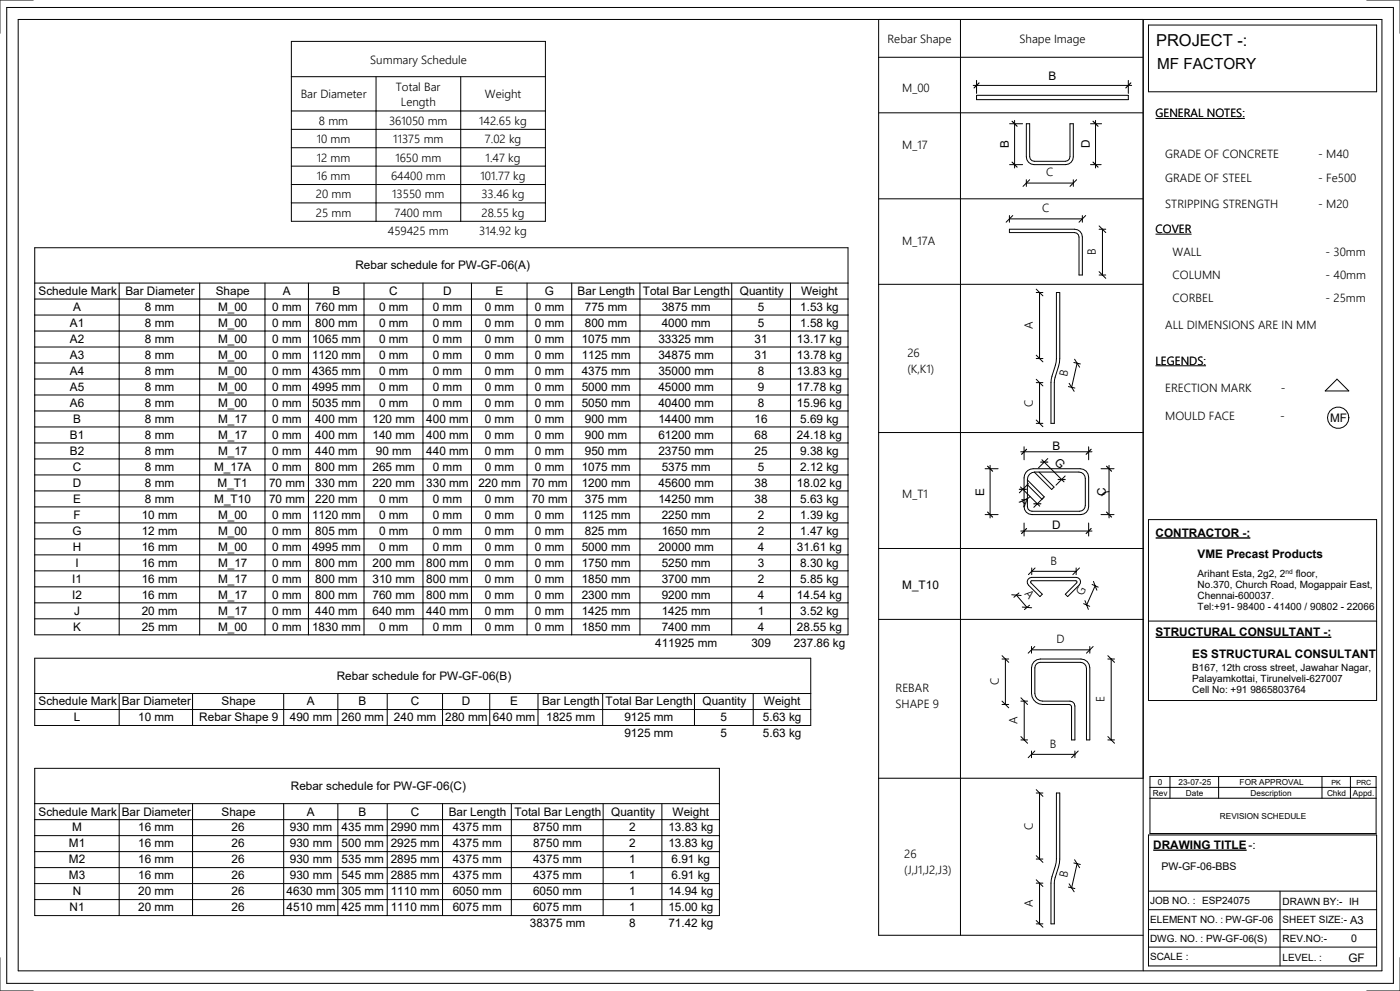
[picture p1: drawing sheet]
<svg xmlns="http://www.w3.org/2000/svg" width="420mm" height="297mm" viewBox="0 0 420 297" stroke-linecap="round" stroke-linejoin="round" font-family="sans-serif">
<defs><g id="words">
<text font-size="4.9" x="346.9" y="13.9">PROJECT -:</text>
<text font-size="4.6" x="347.2" y="20.7">MF FACTORY</text>
<g font-size="3.5">
<text x="266.3" y="12.9">Rebar Shape</text>
<text x="305.9" y="12.9">Shape Image</text>
<text x="111.1" y="19.1">Summary Schedule</text>
<text x="314.6" y="23.9">B</text>
<text x="90.2" y="29.5">Bar Diameter</text>
<text x="118.8" y="27.1">Total Bar</text>
<text x="145.5" y="29.5">Weight</text>
<text x="270.7" y="27.5">M_00</text>
<text x="120.3" y="31.8">Length</text>
<text x="346.7" y="35.2">GENERAL NOTES:</text>
<text x="95.7" y="37.4">8 mm</text>
<text x="116.8" y="37.4">361050 mm</text>
<text x="143.8" y="37.4">142.65 kg</text>
<text x="95" y="42.9">10 mm</text>
<text x="118" y="42.9">11375 mm</text>
<text x="145.5" y="42.9">7.02 kg</text>
<text x="270.7" y="44.8">M_17</text>
<text x="302.7" y="44.4" transform="rotate(-90 302.7 44.4)">B</text>
<text x="327" y="44.5" transform="rotate(-90 327 44.5)">D</text>
<text x="349.6" y="47.3">GRADE OF CONCRETE</text>
<text x="395.5" y="47.3">- M40</text>
<text x="95" y="48.4">12 mm</text>
<text x="95" y="54">16 mm</text>
<text x="117.3" y="54">64400 mm</text>
<text x="118.6" y="48.4">1650 mm</text>
<text x="144.2" y="54">101.77 kg</text>
<text x="145.7" y="48.4">1.47 kg</text>
<text x="313.9" y="52.9">C</text>
<text x="94.8" y="59.5">20 mm</text>
<text x="117.7" y="59.5">13550 mm</text>
<text x="144.5" y="59.5">33.46 kg</text>
<text x="349.6" y="54.6">GRADE OF STEEL</text>
<text x="395.5" y="54.6">- Fe500</text>
<text x="94.8" y="65">25 mm</text>
<text x="118.4" y="65">7400 mm</text>
<text x="144.5" y="65">28.55 kg</text>
<text x="312.7" y="63.6">C</text>
<text x="349.6" y="62.3">STRIPPING STRENGTH</text>
<text x="395.5" y="62.3">- M20</text>
<text x="116.4" y="70.5">459425 mm</text>
<text x="143.8" y="70.5">314.92 kg</text>
<text x="346.7" y="69.9">COVER</text>
<text x="270.7" y="73.5">M_17A</text>
<text x="328.8" y="76.6" transform="rotate(-90 328.8 76.6)">B</text>
<text x="351.8" y="76.8">WALL</text>
<text x="397.8" y="76.8">- 30mm</text>
<text x="106.7" y="80.7">Rebar schedule for PW-GF-06(A)</text>
<text x="351.8" y="83.5">COLUMN</text>
<text x="397.8" y="83.5">- 40mm</text>
<text x="11.6" y="88.4">Schedule Mark</text>
<text x="37.6" y="88.4">Bar Diameter</text>
<text x="64.7" y="88.4">Shape</text>
<text x="84.9" y="88.4">A</text>
<text x="99.7" y="88.4">B</text>
<text x="116.8" y="88.4">C</text>
<text x="132.9" y="88.4">D</text>
<text x="148.6" y="88.4">E</text>
<text x="163.5" y="88.4">G</text>
<text x="173.3" y="88.4">Bar Length</text>
<text x="192.9" y="88.4">Total Bar Length</text>
<text x="222" y="88.4">Quantity</text>
<text x="240.4" y="88.4">Weight</text>
<text x="21.9" y="93.2">A</text>
<text x="43.5" y="93.2">8 mm</text>
<text x="65.4" y="93.2">M_00</text>
<text x="81.7" y="93.2">0 mm</text>
<text x="94.6" y="93.2">760 mm</text>
<text x="113.7" y="93.2">0 mm</text>
<text x="129.9" y="93.2">0 mm</text>
<text x="145.5" y="93.2">0 mm</text>
<text x="160.5" y="93.2">0 mm</text>
<text x="175.5" y="93.2">775 mm</text>
<text x="198.5" y="93.2">3875 mm</text>
<text x="227.4" y="93.2">5</text>
<text x="240.1" y="93.2">1.53 kg</text>
<text x="351.8" y="90.4">CORBEL</text>
<text x="397.8" y="90.4">- 25mm</text>
<text x="21" y="98">A1</text>
<text x="43.5" y="98">8 mm</text>
<text x="65.4" y="98">M_00</text>
<text x="81.7" y="98">0 mm</text>
<text x="94.6" y="98">800 mm</text>
<text x="113.7" y="98">0 mm</text>
<text x="129.9" y="98">0 mm</text>
<text x="145.5" y="98">0 mm</text>
<text x="160.5" y="98">0 mm</text>
<text x="175.5" y="98">800 mm</text>
<text x="198.5" y="98">4000 mm</text>
<text x="227.4" y="98">5</text>
<text x="240.1" y="98">1.58 kg</text>
<text x="309.9" y="98.7" transform="rotate(-90 309.9 98.7)">A</text>
<text x="349.6" y="98.5">ALL DIMENSIONS ARE IN MM</text>
<text x="21" y="102.8">A2</text>
<text x="21" y="107.6">A3</text>
<text x="43.5" y="102.8">8 mm</text>
<text x="43.5" y="107.6">8 mm</text>
<text x="65.4" y="102.8">M_00</text>
<text x="65.4" y="107.6">M_00</text>
<text x="81.7" y="102.8">0 mm</text>
<text x="81.7" y="107.6">0 mm</text>
<text x="93.6" y="102.8">1065 mm</text>
<text x="93.6" y="107.6">1120 mm</text>
<text x="113.7" y="102.8">0 mm</text>
<text x="113.7" y="107.6">0 mm</text>
<text x="129.9" y="102.8">0 mm</text>
<text x="129.9" y="107.6">0 mm</text>
<text x="145.5" y="102.8">0 mm</text>
<text x="145.5" y="107.6">0 mm</text>
<text x="160.5" y="102.8">0 mm</text>
<text x="160.5" y="107.6">0 mm</text>
<text x="174.5" y="102.8">1075 mm</text>
<text x="174.5" y="107.6">1125 mm</text>
<text x="197.6" y="102.8">33325 mm</text>
<text x="197.6" y="107.6">34875 mm</text>
<text x="226.4" y="102.8">31</text>
<text x="226.4" y="107.6">31</text>
<text x="239.1" y="102.8">13.17 kg</text>
<text x="239.1" y="107.6">13.78 kg</text>
<text x="272.3" y="107.1">26</text>
<text x="21" y="112.4">A4</text>
<text x="43.5" y="112.4">8 mm</text>
<text x="65.4" y="112.4">M_00</text>
<text x="81.7" y="112.4">0 mm</text>
<text x="93.6" y="112.4">4365 mm</text>
<text x="113.7" y="112.4">0 mm</text>
<text x="129.9" y="112.4">0 mm</text>
<text x="145.5" y="112.4">0 mm</text>
<text x="160.5" y="112.4">0 mm</text>
<text x="174.5" y="112.4">4375 mm</text>
<text x="197.6" y="112.4">35000 mm</text>
<text x="227.4" y="112.4">8</text>
<text x="239.1" y="112.4">13.83 kg</text>
<text x="272.3" y="111.8">(K,K1)</text>
<text x="320.2" y="113" transform="rotate(-77 320.2 113)">B</text>
<text x="346.7" y="109.4">LEGENDS:</text>
<text x="21" y="117.2">A5</text>
<text x="43.5" y="117.2">8 mm</text>
<text x="65.4" y="117.2">M_00</text>
<text x="81.7" y="117.2">0 mm</text>
<text x="93.6" y="117.2">4995 mm</text>
<text x="113.7" y="117.2">0 mm</text>
<text x="129.9" y="117.2">0 mm</text>
<text x="145.5" y="117.2">0 mm</text>
<text x="160.5" y="117.2">0 mm</text>
<text x="174.5" y="117.2">5000 mm</text>
<text x="197.6" y="117.2">45000 mm</text>
<text x="227.4" y="117.2">9</text>
<text x="239.1" y="117.2">17.78 kg</text>
<text x="349.6" y="117.6">ERECTION MARK</text>
<text x="384.3" y="117.6">-</text>
<text x="21" y="122">A6</text>
<text x="43.5" y="122">8 mm</text>
<text x="65.4" y="122">M_00</text>
<text x="81.7" y="122">0 mm</text>
<text x="93.6" y="122">5035 mm</text>
<text x="113.7" y="122">0 mm</text>
<text x="129.9" y="122">0 mm</text>
<text x="145.5" y="122">0 mm</text>
<text x="160.5" y="122">0 mm</text>
<text x="174.5" y="122">5050 mm</text>
<text x="197.6" y="122">40400 mm</text>
<text x="227.4" y="122">8</text>
<text x="239.1" y="122">15.96 kg</text>
<text x="309.9" y="121.9" transform="rotate(-90 309.9 121.9)">C</text>
<text x="349.6" y="126">MOULD FACE</text>
<text x="384.2" y="126">-</text>
<text x="21" y="131.6">B1</text>
<text x="21.9" y="126.8">B</text>
<text x="43.5" y="126.8">8 mm</text>
<text x="43.5" y="131.6">8 mm</text>
<text x="65.4" y="126.8">M_17</text>
<text x="65.4" y="131.6">M_17</text>
<text x="81.7" y="126.8">0 mm</text>
<text x="81.7" y="131.6">0 mm</text>
<text x="94.6" y="126.8">400 mm</text>
<text x="94.6" y="131.6">400 mm</text>
<text x="111.8" y="126.8">120 mm</text>
<text x="111.8" y="131.6">140 mm</text>
<text x="127.9" y="126.8">400 mm</text>
<text x="127.9" y="131.6">400 mm</text>
<text x="145.5" y="126.8">0 mm</text>
<text x="145.5" y="131.6">0 mm</text>
<text x="160.5" y="126.8">0 mm</text>
<text x="160.5" y="131.6">0 mm</text>
<text x="175.5" y="126.8">900 mm</text>
<text x="175.5" y="131.6">900 mm</text>
<text x="197.6" y="126.8">14400 mm</text>
<text x="197.6" y="131.6">61200 mm</text>
<text x="226.4" y="126.8">16</text>
<text x="226.4" y="131.6">68</text>
<text x="239.1" y="131.6">24.18 kg</text>
<text x="240.1" y="126.8">5.69 kg</text>
<text x="399.1" y="126.6">MF</text>
<text x="21" y="136.3">B2</text>
<text x="43.5" y="136.3">8 mm</text>
<text x="65.4" y="136.3">M_17</text>
<text x="81.7" y="136.3">0 mm</text>
<text x="94.6" y="136.3">440 mm</text>
<text x="112.8" y="136.3">90 mm</text>
<text x="127.9" y="136.3">440 mm</text>
<text x="145.5" y="136.3">0 mm</text>
<text x="160.5" y="136.3">0 mm</text>
<text x="175.5" y="136.3">950 mm</text>
<text x="197.6" y="136.3">23750 mm</text>
<text x="226.4" y="136.3">25</text>
<text x="240.1" y="136.3">9.38 kg</text>
<text x="315.8" y="134.8">B</text>
<text x="21.8" y="141.1">C</text>
<text x="43.5" y="141.1">8 mm</text>
<text x="64.3" y="141.1">M_17A</text>
<text x="81.7" y="141.1">0 mm</text>
<text x="94.6" y="141.1">800 mm</text>
<text x="111.8" y="141.1">265 mm</text>
<text x="129.9" y="141.1">0 mm</text>
<text x="145.5" y="141.1">0 mm</text>
<text x="160.5" y="141.1">0 mm</text>
<text x="174.5" y="141.1">1075 mm</text>
<text x="198.5" y="141.1">5375 mm</text>
<text x="227.4" y="141.1">5</text>
<text x="240.1" y="141.1">2.12 kg</text>
<text x="316.2" y="138.9" transform="rotate(45 316.2 138.9)">G</text>
<text x="21.8" y="145.9">D</text>
<text x="43.5" y="145.9">8 mm</text>
<text x="65.3" y="145.9">M_T1</text>
<text x="80.7" y="145.9">70 mm</text>
<text x="94.6" y="145.9">330 mm</text>
<text x="111.8" y="145.9">220 mm</text>
<text x="127.9" y="145.9">330 mm</text>
<text x="143.5" y="145.9">220 mm</text>
<text x="159.5" y="145.9">70 mm</text>
<text x="174.5" y="145.9">1200 mm</text>
<text x="197.6" y="145.9">45600 mm</text>
<text x="226.4" y="145.9">38</text>
<text x="239.1" y="145.9">18.02 kg</text>
<text x="270.7" y="149.2">M_T1</text>
<text x="295.3" y="148.6" transform="rotate(-90 295.3 148.6)">E</text>
<text x="331.8" y="148.7" transform="rotate(-90 331.8 148.7)">C</text>
<text x="21.9" y="150.7">E</text>
<text x="22" y="155.5">F</text>
<text x="42.5" y="155.5">10 mm</text>
<text x="43.5" y="150.7">8 mm</text>
<text x="64.3" y="150.7">M_T10</text>
<text x="65.4" y="155.5">M_00</text>
<text x="80.7" y="150.7">70 mm</text>
<text x="81.7" y="155.5">0 mm</text>
<text x="93.6" y="155.5">1120 mm</text>
<text x="94.6" y="150.7">220 mm</text>
<text x="113.7" y="150.7">0 mm</text>
<text x="113.7" y="155.5">0 mm</text>
<text x="129.9" y="150.7">0 mm</text>
<text x="129.9" y="155.5">0 mm</text>
<text x="145.5" y="150.7">0 mm</text>
<text x="145.5" y="155.5">0 mm</text>
<text x="159.5" y="150.7">70 mm</text>
<text x="160.5" y="155.5">0 mm</text>
<text x="174.5" y="155.5">1125 mm</text>
<text x="175.5" y="150.7">375 mm</text>
<text x="197.6" y="150.7">14250 mm</text>
<text x="198.5" y="155.5">2250 mm</text>
<text x="226.4" y="150.7">38</text>
<text x="227.4" y="155.5">2</text>
<text x="240.1" y="150.7">5.63 kg</text>
<text x="240.1" y="155.5">1.39 kg</text>
<text x="305.7" y="150.6" transform="rotate(45 305.7 150.6)">A</text>
<text x="21.7" y="160.3">G</text>
<text x="42.5" y="160.3">12 mm</text>
<text x="65.4" y="160.3">M_00</text>
<text x="81.7" y="160.3">0 mm</text>
<text x="94.6" y="160.3">805 mm</text>
<text x="113.7" y="160.3">0 mm</text>
<text x="129.9" y="160.3">0 mm</text>
<text x="145.5" y="160.3">0 mm</text>
<text x="160.5" y="160.3">0 mm</text>
<text x="175.5" y="160.3">825 mm</text>
<text x="198.5" y="160.3">1650 mm</text>
<text x="227.4" y="160.3">2</text>
<text x="240.1" y="160.3">1.47 kg</text>
<text x="315.7" y="158.7">D</text>
<text x="346.8" y="160.9">CONTRACTOR -:</text>
<text x="21.8" y="165.1">H</text>
<text x="42.5" y="165.1">16 mm</text>
<text x="65.4" y="165.1">M_00</text>
<text x="81.7" y="165.1">0 mm</text>
<text x="93.6" y="165.1">4995 mm</text>
<text x="113.7" y="165.1">0 mm</text>
<text x="129.9" y="165.1">0 mm</text>
<text x="145.5" y="165.1">0 mm</text>
<text x="160.5" y="165.1">0 mm</text>
<text x="174.5" y="165.1">5000 mm</text>
<text x="197.6" y="165.1">20000 mm</text>
<text x="227.4" y="165.1">4</text>
<text x="239.1" y="165.1">31.61 kg</text>
<text x="359.3" y="167.3">VME Precast Products</text>
<text x="22.6" y="169.9">I</text>
<text x="42.5" y="169.9">16 mm</text>
<text x="65.4" y="169.9">M_17</text>
<text x="81.7" y="169.9">0 mm</text>
<text x="94.6" y="169.9">800 mm</text>
<text x="111.8" y="169.9">200 mm</text>
<text x="127.9" y="169.9">800 mm</text>
<text x="145.5" y="169.9">0 mm</text>
<text x="160.5" y="169.9">0 mm</text>
<text x="174.5" y="169.9">1750 mm</text>
<text x="198.5" y="169.9">5250 mm</text>
<text x="227.4" y="169.9">3</text>
<text x="240.1" y="169.9">8.30 kg</text>
<text x="315.2" y="169.3">B</text>
<text x="21.6" y="174.7">I1</text>
<text x="21.6" y="179.5">I2</text>
<text x="42.5" y="174.7">16 mm</text>
<text x="42.5" y="179.5">16 mm</text>
<text x="65.4" y="174.7">M_17</text>
<text x="65.4" y="179.5">M_17</text>
<text x="81.7" y="174.7">0 mm</text>
<text x="81.7" y="179.5">0 mm</text>
<text x="94.6" y="174.7">800 mm</text>
<text x="94.6" y="179.5">800 mm</text>
<text x="111.8" y="174.7">310 mm</text>
<text x="111.8" y="179.5">760 mm</text>
<text x="127.9" y="174.7">800 mm</text>
<text x="127.9" y="179.5">800 mm</text>
<text x="145.5" y="174.7">0 mm</text>
<text x="145.5" y="179.5">0 mm</text>
<text x="160.5" y="174.7">0 mm</text>
<text x="160.5" y="179.5">0 mm</text>
<text x="174.5" y="174.7">1850 mm</text>
<text x="174.5" y="179.5">2300 mm</text>
<text x="198.5" y="174.7">3700 mm</text>
<text x="198.5" y="179.5">9200 mm</text>
<text x="227.4" y="174.7">2</text>
<text x="227.4" y="179.5">4</text>
<text x="239.1" y="179.5">14.54 kg</text>
<text x="240.1" y="174.7">5.85 kg</text>
<text x="270.7" y="176.5">M_T10</text>
<text x="307.3" y="178.1" transform="rotate(49 307.3 178.1)">A</text>
<text x="325" y="178.8" transform="rotate(-66 325 178.8)">G</text>
<text x="22.2" y="184.3">J</text>
<text x="42.5" y="184.3">20 mm</text>
<text x="65.4" y="184.3">M_17</text>
<text x="81.7" y="184.3">0 mm</text>
<text x="94.6" y="184.3">440 mm</text>
<text x="111.8" y="184.3">640 mm</text>
<text x="127.9" y="184.3">440 mm</text>
<text x="145.5" y="184.3">0 mm</text>
<text x="160.5" y="184.3">0 mm</text>
<text x="174.5" y="184.3">1425 mm</text>
<text x="198.5" y="184.3">1425 mm</text>
<text x="227.4" y="184.3">1</text>
<text x="240.1" y="184.3">3.52 kg</text>
<text x="21.9" y="189.1">K</text>
<text x="42.5" y="189.1">25 mm</text>
<text x="65.4" y="189.1">M_00</text>
<text x="81.7" y="189.1">0 mm</text>
<text x="93.6" y="189.1">1830 mm</text>
<text x="113.7" y="189.1">0 mm</text>
<text x="129.9" y="189.1">0 mm</text>
<text x="145.5" y="189.1">0 mm</text>
<text x="160.5" y="189.1">0 mm</text>
<text x="174.5" y="189.1">1850 mm</text>
<text x="198.5" y="189.1">7400 mm</text>
<text x="227.4" y="189.1">4</text>
<text x="239.1" y="189.1">28.55 kg</text>
<text x="346.8" y="190.7">STRUCTURAL CONSULTANT -:</text>
<text x="196.6" y="193.9">411925 mm</text>
<text x="225.5" y="193.9">309</text>
<text x="238.2" y="193.9">237.86 kg</text>
<text x="317" y="192.8">D</text>
<text x="357.7" y="197.1">ES STRUCTURAL CONSULTANT</text>
<text x="101.1" y="203.8">Rebar schedule for PW-GF-06(B)</text>
<text x="268.7" y="207.5">REBAR</text>
<text x="299.7" y="205.5" transform="rotate(-90 299.7 205.5)">C</text>
<text x="11.6" y="211.5">Schedule Mark</text>
<text x="36.5" y="211.5">Bar Diameter</text>
<text x="66.5" y="211.5">Shape</text>
<text x="92.1" y="211.5">A</text>
<text x="107.6" y="211.5">B</text>
<text x="123.2" y="211.5">C</text>
<text x="138.6" y="211.5">D</text>
<text x="153" y="211.5">E</text>
<text x="162.7" y="211.5">Bar Length</text>
<text x="181.7" y="211.5">Total Bar Length</text>
<text x="210.8" y="211.5">Quantity</text>
<text x="229.2" y="211.5">Weight</text>
<text x="268.7" y="212.2">SHAPE 9</text>
<text x="331.4" y="210.6" transform="rotate(-90 331.4 210.6)">E</text>
<text x="22.1" y="216.3">L</text>
<text x="41.5" y="216.3">10 mm</text>
<text x="59.8" y="216.3">Rebar Shape 9</text>
<text x="87" y="216.3">490 mm</text>
<text x="102.5" y="216.3">260 mm</text>
<text x="118.2" y="216.3">240 mm</text>
<text x="133.6" y="216.3">280 mm</text>
<text x="147.9" y="216.3">640 mm</text>
<text x="163.9" y="216.3">1825 mm</text>
<text x="187.4" y="216.3">9125 mm</text>
<text x="187.4" y="221.1">9125 mm</text>
<text x="216.2" y="216.3">5</text>
<text x="216.2" y="221.1">5</text>
<text x="228.9" y="216.3">5.63 kg</text>
<text x="228.9" y="221.1">5.63 kg</text>
<text x="305.3" y="217.2" transform="rotate(-90 305.3 217.2)">A</text>
<text x="315" y="224.2">B</text>
<text x="87.3" y="236.8">Rebar schedule for PW-GF-06(C)</text>
<text x="11.6" y="244.5">Schedule Mark</text>
<text x="36.5" y="244.5">Bar Diameter</text>
<text x="66.5" y="244.5">Shape</text>
<text x="92.1" y="244.5">A</text>
<text x="107.6" y="244.5">B</text>
<text x="123.2" y="244.5">C</text>
<text x="134.7" y="244.5">Bar Length</text>
<text x="154.3" y="244.5">Total Bar Length</text>
<text x="183.4" y="244.5">Quantity</text>
<text x="201.8" y="244.5">Weight</text>
<text x="21.6" y="249.3">M</text>
<text x="41.5" y="249.3">16 mm</text>
<text x="69.5" y="249.3">26</text>
<text x="87" y="249.3">930 mm</text>
<text x="102.5" y="249.3">435 mm</text>
<text x="117.2" y="249.3">2990 mm</text>
<text x="135.9" y="249.3">4375 mm</text>
<text x="160" y="249.3">8750 mm</text>
<text x="188.8" y="249.3">2</text>
<text x="200.5" y="249.3">13.83 kg</text>
<text x="309.9" y="248.8" transform="rotate(-90 309.9 248.8)">C</text>
<text x="20.7" y="254.1">M1</text>
<text x="41.5" y="254.1">16 mm</text>
<text x="69.5" y="254.1">26</text>
<text x="87" y="254.1">930 mm</text>
<text x="102.5" y="254.1">500 mm</text>
<text x="117.2" y="254.1">2925 mm</text>
<text x="135.9" y="254.1">4375 mm</text>
<text x="160" y="254.1">8750 mm</text>
<text x="188.8" y="254.1">2</text>
<text x="200.5" y="254.1">13.83 kg</text>
<text x="271.3" y="257.2">26</text>
<text x="346" y="254.5">DRAWING TITLE</text>
<text x="374.6" y="254.5">-:</text>
<text x="20.7" y="258.9">M2</text>
<text x="20.7" y="263.7">M3</text>
<text x="41.5" y="258.9">16 mm</text>
<text x="41.5" y="263.7">16 mm</text>
<text x="69.5" y="258.9">26</text>
<text x="69.5" y="263.7">26</text>
<text x="87" y="258.9">930 mm</text>
<text x="87" y="263.7">930 mm</text>
<text x="102.5" y="258.9">535 mm</text>
<text x="102.5" y="263.7">545 mm</text>
<text x="117.2" y="258.9">2895 mm</text>
<text x="117.2" y="263.7">2885 mm</text>
<text x="135.9" y="258.9">4375 mm</text>
<text x="135.9" y="263.7">4375 mm</text>
<text x="160" y="258.9">4375 mm</text>
<text x="160" y="263.7">4375 mm</text>
<text x="188.8" y="258.9">1</text>
<text x="188.8" y="263.7">1</text>
<text x="201.5" y="258.9">6.91 kg</text>
<text x="201.5" y="263.7">6.91 kg</text>
<text x="271.3" y="261.9">(J,J1,J2,J3)</text>
<text x="320.2" y="263.1" transform="rotate(-77 320.2 263.1)">B</text>
<text x="21.8" y="268.4">N</text>
<text x="41.5" y="268.4">20 mm</text>
<text x="69.5" y="268.4">26</text>
<text x="86" y="268.4">4630 mm</text>
<text x="102.5" y="268.4">305 mm</text>
<text x="117.2" y="268.4">1110 mm</text>
<text x="135.9" y="268.4">6050 mm</text>
<text x="160" y="268.4">6050 mm</text>
<text x="188.8" y="268.4">1</text>
<text x="200.5" y="268.4">14.94 kg</text>
<text x="20.9" y="273.2">N1</text>
<text x="41.5" y="273.2">20 mm</text>
<text x="69.5" y="273.2">26</text>
<text x="86" y="273.2">4510 mm</text>
<text x="102.5" y="273.2">425 mm</text>
<text x="117.2" y="273.2">1110 mm</text>
<text x="135.9" y="273.2">6075 mm</text>
<text x="160" y="273.2">6075 mm</text>
<text x="188.8" y="273.2">1</text>
<text x="200.5" y="273.2">15.00 kg</text>
<text x="309.9" y="272" transform="rotate(-90 309.9 272)">A</text>
<text x="159" y="278">38375 mm</text>
<text x="188.8" y="278">8</text>
<text x="200.5" y="278">71.42 kg</text>
<text x="404.6" y="288.4">GF</text>
</g>
<text font-size="3.4" x="405.1" y="276.9">A3</text>
<g font-size="3.2">
<text x="348.5" y="260.9">PW-GF-06-BBS</text>
<text x="405.5" y="282.4">0</text>
</g>
<g font-size="3">
<text x="359.3" y="172.9">Arihant Esta, 2g2, 2</text>
<text x="388.8" y="172.9">floor,</text>
<text x="359.3" y="176.2">No.370, Church Road, Mogappair East,</text>
<text x="359.3" y="179.5">Chennai-600037.</text>
<text x="359.3" y="182.8">Tel:+91- 98400 - 41400 / 90802 - 22066</text>
<text x="357.7" y="201.1">B167, 12th cross street, Jawahar Nagar,</text>
<text x="357.7" y="204.4">Palayamkottai, Tirunelveli-627007</text>
<text x="357.7" y="207.8">Cell No: +91 9865803764</text>
<text x="345.1" y="270.9">JOB NO. :</text>
<text x="360.7" y="271.1">ESP24075</text>
<text x="384.8" y="271.4">DRAWN BY:-</text>
<text x="404.8" y="271.4">IH</text>
<text x="345.1" y="276.8">ELEMENT NO. :</text>
<text x="367.7" y="276.8">PW-GF-06</text>
<text x="384.8" y="276.8">SHEET SIZE:-</text>
<text x="345.1" y="282.4">DWG. NO. :</text>
<text x="345.1" y="287.7">SCALE :</text>
<text x="361.9" y="282.4">PW-GF-06(S)</text>
<text x="384.8" y="282.4">REV.NO:-</text>
<text x="384.8" y="288">LEVEL. :</text>
</g>
<g font-size="2.5">
<text x="345.9" y="238.6">Rev</text>
<text x="347.4" y="235.3">0</text>
<text x="353.6" y="235.3">23-07-25</text>
<text x="355.9" y="238.6">Date</text>
<text x="372" y="235.3">FOR APPROVAL</text>
<text x="375.3" y="238.6">Description</text>
<text x="398.2" y="238.6">Chkd</text>
<text x="406" y="238.6">Appd.</text>
<text x="366" y="245.4">REVISION SCHEDULE</text>
</g>
<g font-size="2.1">
<text x="399.5" y="235.2">PK</text>
<text x="407" y="235.2">PRC</text>
</g>
<text font-size="2" x="385.7" y="172">nd</text>
</g></defs>
<g fill="none" stroke="#000" stroke-width=".3">
<path d="M2 2.2h416.1v292.6h-416.1zM5.5 5.8h409.2v285.3h-409.2zM10 0h-10v10M263.6 5.8v274.6h79.4M263.6 17.2h79.4M288.2 5.8v274.6M343 5.8v285.3M344.6 7.5h68.5v20h-68.5zM410.1 0h10v10M263.6 33.8h79.4M293 28.6h45.6v1.3h-45.6zM308 37.1h1v9.9l.1 .7 .5 .5 .7 .2h9.4l.7-.2 .5-.5 .2-.7v-9.9h1v9.9a2.31 2.31 0 0 1-2.4 2.4h-9.4a2.31 2.31 0 0 1-2.3-2.4z"/>
<path d="M263.6 59.6h79.4M302.9 68.7h19.6a2.31 2.31 0 0 1 2.3 2.3v11.4h-1v-11.3l-.2-.7-.5-.5-.7-.2h-19.5zM263.6 85.2h79.4M317 87.7h1v19.8a24 24 0 0 1-1.6 6.4l-.1 13h-1l.1-13.2 1.3-4.2 .3-2zM397.6 117.2l3.6-3.5 3.5 3.5zM263.6 129.7h79.4M307.8 141.7l1.4-1 .8-.2h14.1a2.55 2.55 0 0 1 2.6 2.6v8.8a2.37 2.37 0 0 1-2.4 2.4h-14.7a2.36 2.36 0 0 1-2.3-2.4v-8.6zM308.3 143.9l5 5.1-.7 .7-4.3-4.4M308.9 142.2l.7-.5 .9-.2h13.2a1.93 1.93 0 0 1 2 1.9v8.1a1.75 1.75 0 0 1-1.8 1.8h-14.3l-.6-.2-.5-.5-.2-.7v-8.2l.1-.8zM311.7 141.5l4.6 4.5-.7 .7-5.3-5.2M344.6 155.8h68.5v54.2h-68.5zM263.6 164.4h79.4"/>
<path d="M308.5 173.7l1.1-.6h13.3a1.33 1.33 0 0 1 1.2 .8 1.33 1.33 0 0 1-.3 1.5l-3.4 3.5-.8-.8 3.5-3.4v-.5h-13.8v.5l3.4 3.4-.7 .8-3.4-3.5-.4-1.1zM263.6 185.7h79.4M310.3 198.3l.8-.5 1.1-.2h12.2a2.64 2.64 0 0 1 2.6 2.6v21.6h-1v-21.4a1.82 1.82 0 0 0-1.8-1.8h-12a1.65 1.65 0 0 0-1.7 1.6v7.7a2.34 2.34 0 0 0 2.3 2.3h8.3l.7 .2 .5 .5 .2 .7v10.2h-1l-.1-10.2-.6-.4h-8a3.3 3.3 0 0 1-3.3-3.3v-7.7l.2-1zM344.6 186.2h68.5M263.6 233.3h79.4M317 237.7h1v19.8a24 24 0 0 1-1.6 6.4l-.1 13.1h-1l.1-13.2 1.3-4.2 .3-2.1zM344.6 250.3h68.5v39.3h-68.5zM344.6 272.7h68.5M344.6 267.2h68.5M344.6 278.7h68.5M384.1 267.2v22.4M0 287.1v10h10"/>
<path d="M344.6 283.9h68.5M420.1 287.1v10h-10"/>
<circle cx="401.5" cy="125.2" r="3.2"/>
</g>
<g fill="#fff">
<path d="M346.9 9.5h27.5v5.4h-27.5z"/>
<path d="M405.1 273.8h4.1v3.9h-4.1z"/>
<path d="M346.8 187.4h51.8v4.1h-51.8z"/>
<path d="M357.7 193.9h54.2v4.1h-54.2z"/>
<path d="M346 251.2h27.6v4.2h-27.6z"/>
<path d="M373.6 251.2h1v4.2h-1z"/>
<path d="M374.6 251.2h2.2v4.2h-2.2z"/>
<path d="M346.8 157.6h27.9v4.1h-27.9z"/>
<path d="M359.3 164.1h37.3v4.1h-37.3z"/>
<path d="M405.5 279.4h1.7v3.7h-1.7z"/>
<path d="M367.7 274.1h14.3v3.3h-14.3z"/>
<path d="M347.2 16.6h29.6v5.1h-29.6z"/>
<path d="M348.5 258h22.8v3.6h-22.8z"/>
<path d="M361.9 279.8h18.3v3.3h-18.3z"/>
<path d="M404.8 268.8h2.9v3.3h-2.9z"/>
<path d="M360.7 268.5h14.3v3.3h-14.3z"/>
</g>
<path d="M346.8 161.3h28.4M346.8 191h52.7M346 254.9h28.1" fill="none" stroke="#000" stroke-width=".41"/>
<g fill="none" stroke="#000" stroke-width=".3">
<path d="M87.4 12.4h76.3v53.9h-76.3zM87.4 38.8h76.3M87.4 33.3h76.3M87.4 23h76.3M112.8 23v43.3M138.2 23v43.3M292 25.6h47.6M293 24.1v3.9M302.9 37.1h3.9M304.4 36.1v14.3M327.2 37.1h3.3M328.7 36.1v14.3"/>
<path d="M338.6 24.1v3.9M346.7 35.5h26.8M87.4 55.3h76.3M87.4 49.8h76.3M87.4 44.3h76.3M302.9 49.4h3.9M327.2 49.4h3.2M10.4 74.3h244.1v116h-244.1zM87.4 60.8h76.3M346.7 70.2h10.8M10.4 99.2h244.1M10.4 94.4h244.1"/>
<path d="M10.4 89.7h244.1M10.4 84.9h244.1M35.8 84.9v105.4M59.9 84.9v105.4M79.5 84.9v105.4M92.5 84.9v105.4M109.2 84.9v105.4M126.9 84.9v105.4M141.5 84.9v105.4M158.1 84.9v105.4M171.5 84.9v105.4M192 84.9v105.4"/>
<path d="M219.6 84.9v105.4M237.2 84.9v105.4M10.4 118.4h244.1M10.4 113.6h244.1M10.4 108.8h244.1M10.4 104h244.1M346.7 109.7h15.2M10.4 137.6h244.1M10.4 132.8h244.1M10.4 128h244.1M10.4 123.2h244.1M10.4 156.8h244.1"/>
<path d="M10.4 152h244.1M10.4 147.2h244.1M10.4 142.4h244.1M10.4 175.9h244.1M10.4 171.1h244.1M10.4 166.3h244.1M10.4 161.6h244.1M10.4 185.5h244.1M10.4 180.7h244.1M10.4 197.3h232.9v20.2h-232.9zM10.4 212.7h232.9M10.4 207.9h232.9"/>
<path d="M35.8 207.9v9.6M57.8 207.9v9.6M85.1 207.9v9.6M101.4 207.9v9.6M116.2 207.9v9.6M132.8 207.9v9.6M147 207.9v9.6M161.4 207.9v9.6M180.8 207.9v9.6M208.4 207.9v9.6M226 207.9v9.6M345 232.8h67.9v17.1h-67.9z"/>
<path d="M345 236h67.9M345 239.3h67.9M351.1 232.8v6.5M365.7 232.8v6.5M396.7 232.8v6.5M405.2 232.8v6.5"/>
</g>
<path d="M293.8 24.9l-1.5 1.5M303.7 36.4l1.5 1.5M328 36.4l1.5 1.5M339.3 24.9l-1.5 1.5M303.7 48.6l1.5 1.5M328 48.6l1.5 1.5" fill="none" stroke="#000" stroke-width=".35"/>
<path d="M323.8 42h4v2.5h-4z" fill="#fff"/>
<g fill="none" stroke="#000" stroke-width=".3">
<path d="M308 54.9h14.1M308 53.9v2M309 53.9l-2 2M322.1 53.9v2M323.1 53.9l-2 2M302.9 65.6h21.9M302.9 64.6v2M303.9 64.6l-2 2M324.8 64.6v2M325.8 64.6l-2 2M329.8 67.7l2 2M329.8 68.7h2"/>
<path d="M330.8 68.7v13.7M310.9 86.7l2 2M310.9 87.7h2M311.9 87.7v19.8M329.8 81.4l2 2M329.8 82.4h2M310.9 113.7l2 2M310.9 114.7h2M310.9 106.5l2 2M310.9 107.5h2M311.9 114.7v12.2M320.6 115.9l1.9 .4"/>
<path d="M320.8 114.9l1.5 2.4M322.2 108.7l2 .4M322.4 107.7l1.5 2.4M323.2 108.9l-1.7 7.2M297.1 139.5v15.8M306.3 135.4h21.4M307.3 133.9v3.9M310.9 125.9l2 2M310.9 126.9h2M312.6 137.8l6.7 6.7M314.4 137.5l-2.8 2.7M326.7 133.9v3.9"/>
<path d="M332.8 139.5v15.8M295.6 140.5h3.9M295.6 154.3h3.9M306.2 146l5.8 5.7M306.3 159.2h21.4M307.3 156.8v3.9M308.6 145l-2.8 2.7M309.1 148.9a2.13 2.13 0 0 1-2.5 .8M313 149.3l-2.8 2.8M319.6 142.7l-2.8 2.7M326.7 156.8v3.9M330.4 140.5h3.9"/>
<path d="M330.4 154.3h3.9M332.8 147.4a1.89 1.89 0 0 0-2.2 1.3M303.6 178.3l2.8 .2M305 178.4l3.1 3.7M305.7 177.8l-1.5 1.3M309.6 171.3h13.3M309.6 170.3v2M310.6 170.3l-2 2M322.9 170.3v2M323.9 170.3l-2 2M327.7 175.2l1.8 .8M328.1 174.3l1 2.6"/>
<path d="M328.6 175.6l-2.5 5.8M300.7 196.6l2 2M300.7 197.6h2M301.7 197.6v13.6M306.7 182l2.9 .2M308.9 181.4l-1.5 1.4M309.5 193.8v2M309.5 194.8h17.5M310.5 193.8l-2 2M325.1 181l1.9 .8M325.5 180.1l1.1 2.6M327 193.8v2"/>
<path d="M328 193.8l-2 2M332.4 197.6h2M332.4 196.6l2 2M333.4 197.6v24.2M300.7 210.2l2 2M300.7 211.2h2M306.3 209.2l2 2M306.3 210.2h2M307.3 210.2v11.6M10.4 230.3h205.5v44.2h-205.5zM306.3 220.8l2 2M306.3 221.8h2"/>
<path d="M309.5 226.1h13M309.5 225.1v2M310.5 225.1l-2 2M310.9 236.7l2 2M310.9 237.7h2M311.9 237.7v19.8M322.5 225.1v2M323.5 225.1l-2 2M332.4 221.8h2M332.4 220.8l2 2M10.4 255.3h205.5M10.4 250.5h205.5"/>
<path d="M10.4 245.7h205.5M10.4 240.9h205.5M35.8 240.9v33.6M57.8 240.9v33.6M85.1 240.9v33.6M101.4 240.9v33.6M116.2 240.9v33.6M132.8 240.9v33.6M153.4 240.9v33.6M181 240.9v33.6M198.6 240.9v33.6M310.9 256.5l2 2"/>
<path d="M310.9 257.5h2M322.2 258.7l2 .5M322.4 257.7l1.5 2.4M323.2 258.9l-1.7 7.3M10.4 269.7h205.5M10.4 264.9h205.5M10.4 260.1h205.5M310.9 263.8l2 2M310.9 264.8h2M310.9 276l2 2M310.9 277h2M311.9 264.8v12.2"/>
<path d="M320.6 265.9l1.9 .5M320.8 265l1.5 2.4"/>
</g>
<path d="M296.3 139.8l1.5 1.5M308 134.7l-1.5 1.5M312.3 138.5h2.1M327.4 134.7l-1.5 1.5M332 139.8l1.5 1.5M296.3 153.5l1.5 1.5M305.8 146.7h2.2M308 158.5l-1.5 1.5M310.2 151h2.1M317.5 143.8h2.1M327.4 158.5l-1.5 1.5M332 153.5l1.5 1.5" fill="none" stroke="#000" stroke-width=".35"/>
<use href="#words"/>
</svg>
